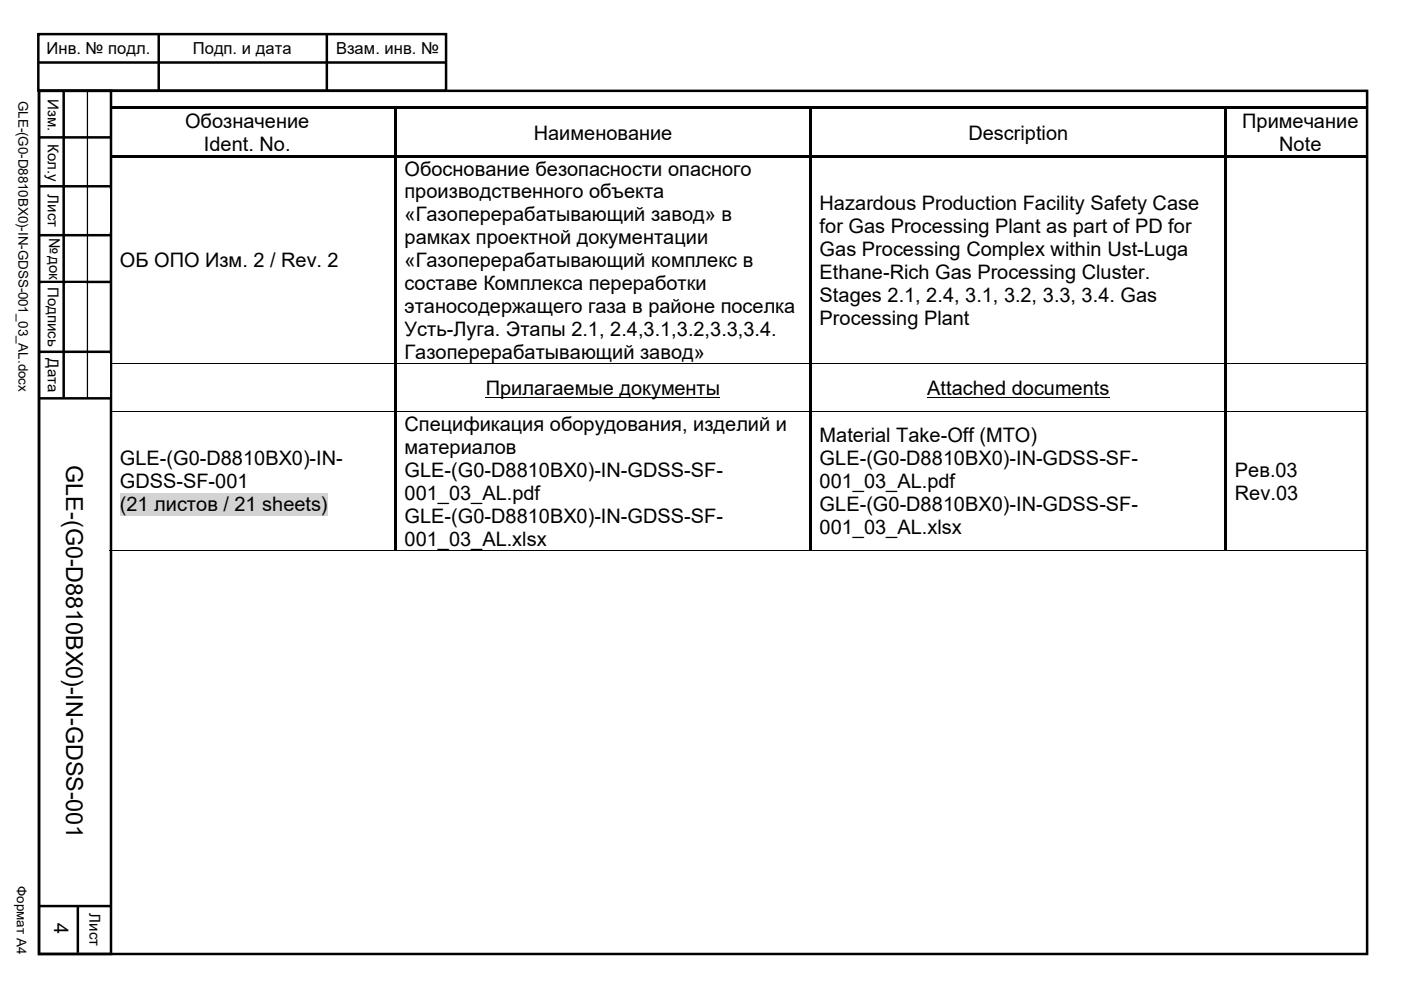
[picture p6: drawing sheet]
<svg xmlns="http://www.w3.org/2000/svg" width="297mm" height="210mm" viewBox="0 0 297 210" stroke-linecap="round" stroke-linejoin="round" font-family="sans-serif">
<defs><g id="words">
<text font-size="5" x="14" y="98.6" transform="rotate(90 14 98.6)">GLE-(G0-D8810BX0)-IN-GDSS-001</text>
<g font-size="4.2">
<text x="39.2" y="27.1">Обозначение</text>
<text x="113.2" y="29.6">Наименование</text>
<text x="205.3" y="29.6">Description</text>
<text x="263.4" y="27.1">Примечание</text>
<text x="43.2" y="32">Ident. No.</text>
<text x="271.2" y="32">Note</text>
<text x="85.8" y="37.2">Обоснование безопасности опасного</text>
<text x="85.8" y="42.1">производственного объекта</text>
<text x="85.8" y="46.9">«Газоперерабатывающий завод» в</text>
<text x="173.8" y="44.5">Hazardous Production Facility Safety Case</text>
<text x="85.8" y="51.8">рамках проектной документации</text>
<text x="173.8" y="49.4">for Gas Processing Plant as part of PD for</text>
<text x="25.4" y="56.7">ОБ ОПО Изм. 2 / Rev. 2</text>
<text x="85.8" y="56.7">«Газоперерабатывающий комплекс в</text>
<text x="173.8" y="54.2">Gas Processing Complex within Ust-Luga</text>
<text x="173.8" y="59.1">Ethane-Rich Gas Processing Cluster.</text>
<text x="85.8" y="61.6">составе Комплекса переработки</text>
<text x="173.8" y="64">Stages 2.1, 2.4, 3.1, 3.2, 3.3, 3.4. Gas</text>
<text x="85.8" y="66.4">этаносодержащего газа в районе поселка</text>
<text x="85.8" y="71.3">Усть-Луга. Этапы 2.1, 2.4,3.1,3.2,3.3,3.4.</text>
<text x="173.8" y="68.8">Processing Plant</text>
<text x="85.8" y="76.1">Газоперерабатывающий завод»</text>
<text x="103" y="83.7">Прилагаемые документы</text>
<text x="196.6" y="83.7">Attached documents</text>
<text x="85.8" y="91.4">Спецификация оборудования, изделий и</text>
<text x="173.8" y="93.8">Material Take-Off (MTO)</text>
<text x="25.4" y="98.7">GLE-(G0-D8810BX0)-IN-</text>
<text x="85.8" y="96.2">материалов</text>
<text x="85.8" y="101.1">GLE-(G0-D8810BX0)-IN-GDSS-SF-</text>
<text x="173.8" y="98.7">GLE-(G0-D8810BX0)-IN-GDSS-SF-</text>
<text x="261.8" y="101.1">Рев.03</text>
<text x="25.4" y="103.5">GDSS-SF-001</text>
<text x="85.8" y="106">001_03_AL.pdf</text>
<text x="173.8" y="103.5">001_03_AL.pdf</text>
<text x="261.8" y="106">Rev.03</text>
<text x="25.4" y="108.4">(21 листов / 21 sheets)</text>
<text x="85.8" y="110.8">GLE-(G0-D8810BX0)-IN-GDSS-SF-</text>
<text x="173.8" y="108.4">GLE-(G0-D8810BX0)-IN-GDSS-SF-</text>
<text x="173.8" y="113.3">001_03_AL.xlsx</text>
<text x="85.8" y="115.7">001_03_AL.xlsx</text>
<text x="11.5" y="195.7" transform="rotate(90 11.5 195.7)">4</text>
</g>
<g font-size="3.5">
<text x="9.9" y="11.5">Инв. № подл.</text>
<text x="40.9" y="11.5">Подп. и дата</text>
<text x="71.2" y="11.5">Взам. инв. №</text>
</g>
<g font-size="3.2">
<text x="10.1" y="21" transform="rotate(90 10.1 21)">Изм.</text>
<text x="6.4" y="33.2" transform="rotate(90 6.4 33.2)">ч.</text>
<text x="10.2" y="30.5" transform="rotate(90 10.2 30.5)">Кол.у</text>
<text x="10.2" y="41.2" transform="rotate(90 10.2 41.2)">Лист</text>
<text x="10.4" y="50.5" transform="rotate(90 10.4 50.5)">№ док.</text>
<text x="10.2" y="60.8" transform="rotate(90 10.2 60.8)">Подпись</text>
<text x="10.2" y="76" transform="rotate(90 10.2 76)">Дата</text>
<text x="19" y="193.7" transform="rotate(90 19 193.7)">Лист</text>
</g>
<g font-size="2.8">
<text x="3.9" y="21.4" transform="rotate(90 3.9 21.4)">GLE-(G0-D8810BX0)-IN-GDSS-001_03_AL.docx</text>
<text x="3.6" y="187.9" transform="rotate(90 3.6 187.9)">Формат А4</text>
</g>
</g></defs>
<path d="M8 13.3h86.4M8.1 7.2h86.5v12h-86.5zM8.3 19.3h281.6v183h-281.6zM8.3 19.3h15.2v183h-15.2zM33.7 7.3v12M69.3 7.1v12M8.3 29.1h15.3M8.3 59.8h15.3M8.3 74.6h15.3M8.3 84.5h15.3M8.3 192.1h15.3M16.5 192v10" fill="none" stroke="#000" stroke-width=".53"/>
<g fill="#fff">
<path d="M17.9 192.6h4.3v9h-4.3z" fill-rule="evenodd"/>
<path d="M12.4 86.1h6.7v104h-6.7z" fill-rule="evenodd"/>
</g>
<path d="M13.5 19.3v65M8.3 39.5h15.3M8.3 49.9h15.3" fill="none" stroke="#000" stroke-width=".53"/>
<path d="M18.5 19.5v65" fill="none" stroke="#000" stroke-width=".26"/>
<g fill="#fff">
<path d="M9.1 30h4.1v9h-4.1z" fill-rule="evenodd"/>
<path d="M9.1 40.2h4.1v9h-4.1z" fill-rule="evenodd"/>
<path d="M9.1 75.1h4.1v9h-4.1z" fill-rule="evenodd"/>
<path d="M9.1 60.2h4.1v14h-4.1z" fill-rule="evenodd"/>
<path d="M14.1 29.9h4.1v9.1h-4.1z" fill-rule="evenodd"/>
<path d="M14.1 40.1h4.1v9h-4.1z" fill-rule="evenodd"/>
<path d="M14.1 60.2h4.1v14h-4.1z" fill-rule="evenodd"/>
<path d="M19 29.8h4.1v9.1h-4.1z" fill-rule="evenodd"/>
<path d="M19 40h4.2v9.1h-4.2z" fill-rule="evenodd"/>
<path d="M19 75.1h4.2v9h-4.2z" fill-rule="evenodd"/>
<path d="M167.3 4.8h122.1v13h-122.1z" fill-rule="evenodd"/>
<path d="M1.2 166.2h5.1v36.1h-5.1z" fill-rule="evenodd"/>
</g>
<g fill="#000">
<path d="M23.5 33h60.1v.5h-60.1zM23.5 22.5h60.1v.5h-60.1zM83.6 33h.5v.6h-.5zM83.6 33.6h.5v43.4h-.5zM83.6 23l.5 .1zM83.6 22.5h.5v.5h-.5zM83.6 23.1h.5v9.9h-.5zM84.1 33h87.5v.5h-87.5zM84.1 22.5h87.5v.5h-87.5zM171.6 33h.5v.6h-.5zM171.6 33.6h.5v43.4h-.5zM171.6 23l.5 .1z"/>
<path d="M171.6 22.5h.5v.5h-.5zM171.6 23.1h.5v9.9h-.5zM172.1 33h87.5v.5h-87.5zM172.1 22.5h87.5v.5h-87.5zM259.6 33h.5v.6h-.5zM259.6 33.6h.5v43.4h-.5zM259.6 23l.5 .1zM259.6 22.5h.5v.5h-.5zM259.6 23.1h.5v9.9h-.5zM260.1 33h29.9v.5h-29.9zM260.1 22.5h29.9v.5h-29.9zM83.6 77h.5v.2h-.5z"/>
<path d="M83.6 77.2h.5v10h-.5zM171.6 77h.5v.2h-.5zM171.6 77.2h.5v10h-.5zM259.6 77h.5v.2h-.5zM259.6 77.2h.5v10h-.5z"/>
</g>
<path d="M23.5 77.1h60.1M84.1 77.1h87.5M172.1 77.1h87.5M260.1 77.1h29.9" fill="none" stroke="#000" stroke-width=".21"/>
<path d="M25.4 104.4h44.1v4.9h-44.1z" fill="#d3d3d3"/>
<path d="M23.5 87.3h60.1M84.1 87.3h87.5M102.9 84.3h49.8M172.1 87.3h87.5M196.5 84.3h38.8M260.1 87.3h29.9M23.2 116.7h60.4M83.8 116.7h87.8M171.8 116.7h87.8M259.8 116.7h30.2" fill="none" stroke="#000" stroke-width=".21"/>
<path d="M83.6 87.2h.5v.2h-.5zM83.6 87.4h.5v29.2h-.5zM171.6 87.2h.5v.2h-.5zM171.6 87.4h.5v29.2h-.5zM259.6 87.2h.5v.2h-.5zM259.6 87.4h.5v29.2h-.5zM83.6 116.6h.2v.2h-.2zM171.6 116.6h.2v.2h-.2zM259.6 116.6h.2v.2h-.2z" fill="#000"/>
<use href="#words"/>
</svg>
